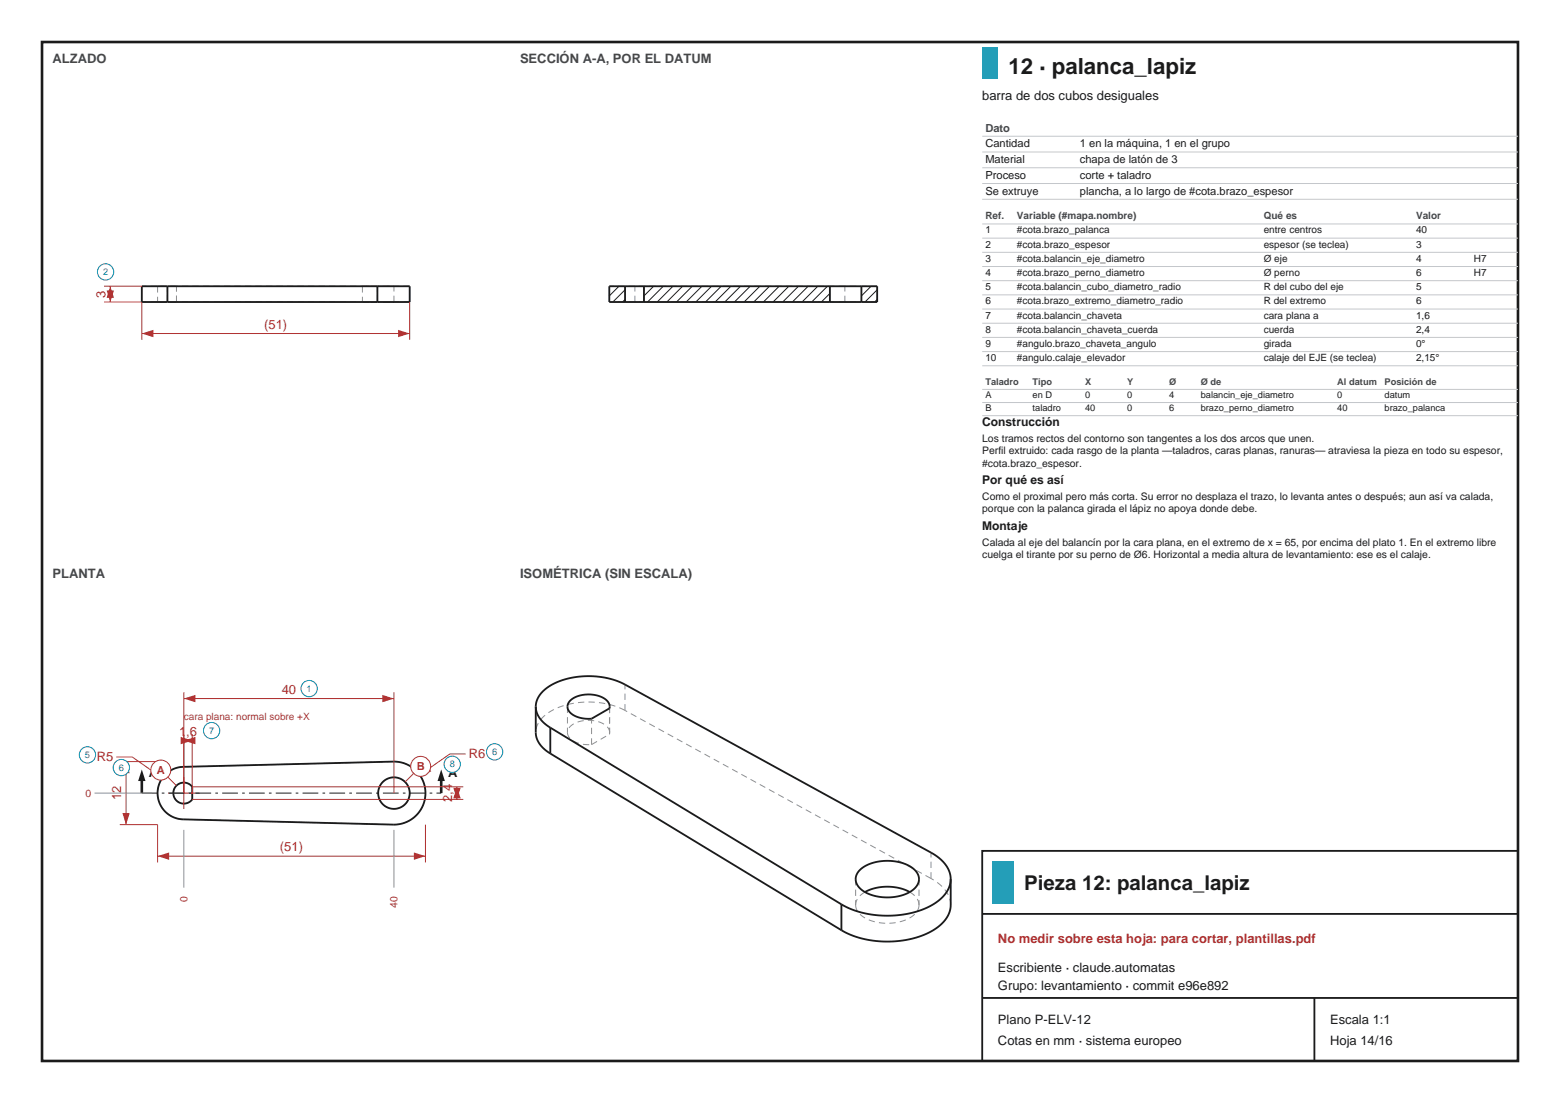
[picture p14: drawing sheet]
<svg xmlns="http://www.w3.org/2000/svg" width="297mm" height="210mm" viewBox="0 0 297 210" stroke-linecap="round" stroke-linejoin="round" font-family="sans-serif">
<defs><g id="words">
<text font-size="4.2" fill="#1b1b1b" x="192" y="14">12 · palanca_lapiz</text>
<text font-size="3.9" fill="#1b1b1b" x="195" y="169.5">Pieza 12: palanca_lapiz</text>
<g font-size="2.5" fill="#41464d">
<text x="10" y="12">ALZADO</text>
<text x="99" y="12">SECCIÓN A-A, POR EL DATUM</text>
<text x="10" y="110">PLANTA</text>
<text x="99" y="110">ISOMÉTRICA (SIN ESCALA)</text>
</g>
<g font-size="2.5" fill="#1b1b1b">
<text x="187" y="19">barra de dos cubos desiguales</text>
<text x="28.3" y="148">A</text>
<text x="85.3" y="148">A</text>
<text x="190" y="185">Escribiente · claude.automatas</text>
<text x="190" y="188.5">Grupo: levantamiento · commit e96e892</text>
<text x="190" y="195">Plano P-ELV-12</text>
<text x="253.2" y="195">Escala 1:1</text>
<text x="190" y="199">Cotas en mm · sistema europeo</text>
<text x="253.2" y="199">Hoja 14/16</text>
</g>
<g font-size="2.5" fill="#b03030">
<text x="20.1" y="56.7" transform="rotate(-90 20.1 56.7)">3</text>
<text x="50.3" y="62.6">(51)</text>
<text x="53.6" y="132.1">40</text>
<text x="34.1" y="140.1">1,6</text>
<text x="18.4" y="144.9">R5</text>
<text x="89.2" y="144.3">R6</text>
<text x="23.1" y="152.4" transform="rotate(-90 23.1 152.4)">12</text>
<text x="86.1" y="152.7" transform="rotate(-90 86.1 152.7)">2,4</text>
<text x="53.3" y="162.1">(51)</text>
<text x="190" y="179.5">No medir sobre esta hoja: para cortar, plantillas.pdf</text>
</g>
<g font-size="2.3" fill="#1b1b1b">
<text x="187" y="81.1">Construcción</text>
<text x="187" y="92.2">Por qué es así</text>
<text x="187" y="100.9">Montaje</text>
</g>
<text font-size="2.1" fill="#41464d" x="187.6" y="25">Dato</text>
<g font-size="2.1" fill="#1b1b1b">
<text x="187.6" y="28">Cantidad</text>
<text x="205.6" y="28">1 en la máquina, 1 en el grupo</text>
<text x="187.6" y="31">Material</text>
<text x="187.6" y="34">Proceso</text>
<text x="205.6" y="31">chapa de latón de 3</text>
<text x="205.6" y="34">corte + taladro</text>
<text x="187.6" y="37">Se extruye</text>
<text x="205.6" y="37">plancha, a lo largo de #cota.brazo_espesor</text>
</g>
<g font-size="2.1" fill="#b03030">
<text x="29.9" y="147.4">A</text>
<text x="79.3" y="146.7">B</text>
</g>
<g font-size="2" fill="#1b1b1b">
<text x="187" y="84.1">Los tramos rectos del contorno son tangentes a los dos arcos que unen.</text>
<text x="187" y="86.5">Perfil extruido: cada rasgo de la planta —taladros, caras planas, ranuras— atraviesa la pieza en todo su espesor,</text>
<text x="187" y="88.8">#cota.brazo_espesor.</text>
<text x="187" y="95.2">Como el proximal pero más corta. Su error no desplaza el trazo, lo levanta antes o después; aun así va calada,</text>
<text x="187" y="97.5">porque con la palanca girada el lápiz no apoya donde debe.</text>
<text x="187" y="103.9">Calada al eje del balancín por la cara plana, en el extremo de x = 65, por encima del plato 1. En el extremo libre</text>
<text x="187" y="106.3">cuelga el tirante por su perno de Ø6. Horizontal a media altura de levantamiento: ese es el calaje.</text>
</g>
<g font-size="2" fill="#b03030">
<text x="16.3" y="151.7">0</text>
<text x="35.7" y="171.7" transform="rotate(-90 35.7 171.7)">0</text>
<text x="75.7" y="172.8" transform="rotate(-90 75.7 172.8)">40</text>
</g>
<g font-size="1.9" fill="#41464d">
<text x="187.6" y="41.7">Ref.</text>
<text x="193.6" y="41.7">Variable (#mapa.nombre)</text>
<text x="240.6" y="41.7">Qué es</text>
<text x="269.6" y="41.7">Valor</text>
</g>
<g font-size="1.9" fill="#1b1b1b">
<text x="187.6" y="44.4">1</text>
<text x="187.6" y="47.1">2</text>
<text x="193.6" y="44.4">#cota.brazo_palanca</text>
<text x="193.6" y="47.1">#cota.brazo_espesor</text>
<text x="240.6" y="44.4">entre centros</text>
<text x="240.6" y="47.1">espesor (se teclea)</text>
<text x="269.6" y="44.4">40</text>
<text x="269.6" y="47.1">3</text>
<text x="187.6" y="49.8">3</text>
<text x="187.6" y="52.5">4</text>
<text x="193.6" y="49.8">#cota.balancin_eje_diametro</text>
<text x="193.6" y="52.5">#cota.brazo_perno_diametro</text>
<text x="240.6" y="49.8">Ø eje</text>
<text x="240.6" y="52.5">Ø perno</text>
<text x="269.6" y="49.8">4</text>
<text x="269.6" y="52.5">6</text>
<text x="280.6" y="49.8">H7</text>
<text x="280.6" y="52.5">H7</text>
<text x="187.6" y="55.2">5</text>
<text x="187.6" y="57.9">6</text>
<text x="193.6" y="55.2">#cota.balancin_cubo_diametro_radio</text>
<text x="193.6" y="57.9">#cota.brazo_extremo_diametro_radio</text>
<text x="240.6" y="55.2">R del cubo del eje</text>
<text x="240.6" y="57.9">R del extremo</text>
<text x="269.6" y="55.2">5</text>
<text x="269.6" y="57.9">6</text>
<text x="187.6" y="60.6">7</text>
<text x="187.6" y="63.3">8</text>
<text x="193.6" y="60.6">#cota.balancin_chaveta</text>
<text x="193.6" y="63.3">#cota.balancin_chaveta_cuerda</text>
<text x="240.6" y="60.6">cara plana a</text>
<text x="240.6" y="63.3">cuerda</text>
<text x="269.6" y="60.6">1,6</text>
<text x="269.6" y="63.3">2,4</text>
<text x="187.6" y="66">9</text>
<text x="187.6" y="68.7">10</text>
<text x="193.6" y="66">#angulo.brazo_chaveta_angulo</text>
<text x="193.6" y="68.7">#angulo.calaje_elevador</text>
<text x="240.6" y="66">girada</text>
<text x="240.6" y="68.7">calaje del EJE (se teclea)</text>
<text x="269.6" y="66">0°</text>
<text x="269.6" y="68.7">2,15°</text>
</g>
<text font-size="1.9" fill="#b03030" x="35" y="137">cara plana: normal sobre +X</text>
<g font-size="1.8" fill="#1b5fb0">
<text x="19.6" y="52.4">2</text>
<text x="58.4" y="131.7">1</text>
<text x="39.8" y="139.7">7</text>
<text x="93.7" y="143.7">6</text>
<text x="16.2" y="144.3">5</text>
<text x="22.6" y="146.7">6</text>
<text x="85.6" y="146.1">8</text>
</g>
<g font-size="1.8" fill="#41464d">
<text x="187.6" y="73.2">Taladro</text>
<text x="196.6" y="73.2">Tipo</text>
<text x="206.6" y="73.2">X</text>
<text x="214.6" y="73.2">Y</text>
<text x="222.6" y="73.2">Ø</text>
<text x="228.6" y="73.2">Ø de</text>
<text x="254.6" y="73.2">Al datum</text>
<text x="263.6" y="73.2">Posición de</text>
</g>
<g font-size="1.8" fill="#1b1b1b">
<text x="187.6" y="75.7">A</text>
<text x="196.6" y="75.7">en D</text>
<text x="206.6" y="75.7">0</text>
<text x="214.6" y="75.7">0</text>
<text x="222.6" y="75.7">4</text>
<text x="228.6" y="75.7">balancin_eje_diametro</text>
<text x="254.6" y="75.7">0</text>
<text x="263.6" y="75.7">datum</text>
<text x="187.6" y="78.2">B</text>
<text x="196.6" y="78.2">taladro</text>
<text x="206.6" y="78.2">40</text>
<text x="214.6" y="78.2">0</text>
<text x="222.6" y="78.2">6</text>
<text x="228.6" y="78.2">brazo_perno_diametro</text>
<text x="254.6" y="78.2">40</text>
<text x="263.6" y="78.2">brazo_palanca</text>
</g>
</g></defs>
<path d="M8 8h281v194h-281z" fill="none" stroke="#1b1b1b" stroke-width=".5"/>
<g fill="none" stroke="#8a8f96" stroke-width=".19" stroke-dasharray="1.2 .8" stroke-linecap="butt">
<path d="M30 57.5h3.6M30 54.5h3.6M30 54.5v3M31.9 57.5h-4.9M31.9 54.5h-4.9M31.9 57.5v-3M33.6 57.5v-3M33.6 57.5h-3.6M33.6 54.5h-3.6M69 57.5h6M69 54.5h6M69 54.5v3"/>
<path d="M71.9 57.5h-40M71.9 54.5h-40M71.9 57.5v-3M75 57.5v-3M75 57.5h-6M75 54.5h-6M78 57.5h-6.1M78 54.5h-6.1"/>
</g>
<path d="M31.9 54.5h-4.9v3h4.9M31.9 57.5h40M31.9 54.5h40M31.9 54.5v3M71.9 54.5h6.1v3h-6.1M71.9 54.5v3" fill="none" stroke="#1b1b1b" stroke-width=".35"/>
<path d="M27 57.5v7.2M78 57.5v7.2M27 63.5h51" fill="none" stroke="#b03030" stroke-width=".19"/>
<g fill="#b03030">
<path d="M27 63.5l2.2-.7v1.4z"/>
<path d="M75.8 62.8l2.2 .7-2.2 .7z"/>
</g>
<path d="M19.8 57.5h7.2M19.8 54.5h7.2M21 54.5v3" fill="none" stroke="#b03030" stroke-width=".19"/>
<g fill="#b03030">
<path d="M20.3 55.3h1.4l-.7 2.2z"/>
<path d="M21 54.5l.7 2.2h-1.4z"/>
</g>
<circle cx="20.1" cy="51.8" r="1.55" fill="#fff" stroke="#1b5fb0" stroke-width=".19"/>
<g fill="none" stroke="#1b1b1b" stroke-width=".19">
<path d="M117.8 54.5l-1.8 1.8M119 55.2l-2.3 2.3M119 57l-.5 .5M124.4 54.5l-1.8 1.8M126.3 54.5l-3 3M128.1 54.5l-3 3M130 54.5l-3 3M131.8 54.5l-3 3M133.6 54.5l-3 3M135.5 54.5l-3 3M137.3 54.5l-3 3M139.1 54.5l-3 3"/>
<path d="M141 54.5l-3 3M142.8 54.5l-3 3M144.7 54.5l-3 3M146.5 54.5l-3 3M148.3 54.5l-3 3M150.2 54.5l-3 3M152 54.5l-3 3M153.9 54.5l-3 3M155.7 54.5l-3 3M157.5 54.5l-3 3M158 55.9l-1.6 1.6M165.8 54.5l-1.8 1.8"/>
<path d="M167 55.2l-2.3 2.3M167 57l-.5 .5"/>
</g>
<g fill="none" stroke="#8a8f96" stroke-width=".19" stroke-dasharray="1.2 .8" stroke-linecap="butt">
<path d="M120.9 57.5h-4.9M120.9 54.5h-4.9M120.9 57.5v-3M122.6 57.5v-3M160.9 57.5h-40M160.9 54.5h-40M160.9 57.5v-3M167 57.5h-6.1M167 54.5h-6.1M34.9 146l-1 .1-.9 .3-.9 .5-.7 .7-.6 .7-.5 .9-.3 1.8 .3 1.8 .5 .9 .6 .7 .7 .7 .9 .5 .9 .3 1 .1M34.9 156l39.9 1M36.6 149.8a2 2 0 0 0-2.9-.3 2 2 0 0 0 0 3 2 2 0 0 0 2.9-.3"/>
<path d="M36.6 152.2v-2.4M74.8 145l-39.9 1M74.8 157l1.3-.1 1.1-.3 1.1-.6 .9-.7 .8-1 .5-1 .4-1 .1-1.3-.1-1.3-.4-1-.5-1-.8-1-.9-.7-1.1-.6-1.1-.3-1.3-.1M78 151a3 3 0 0 0-4.4-2.6 3 3 0 0 0-.3 5.1 3 3 0 0 0 4.7-2.2v-.3"/>
</g>
<g fill="none" stroke="#1b1b1b" stroke-width=".35">
<path d="M119 57.5h3.6M119 54.5h3.6M119 54.5h-3v3h3M119 54.5v3M122.6 57.5h35.4M122.6 54.5h35.4M122.6 54.5v3M158 57.5h6M158 54.5h6M158 54.5v3M164 54.5h3v3h-3M164 54.5v3"/>
<path d="M31.5 147.5l1.5-1.1 1.7-.4 40.7-1 1.3 .2 1 .4 1.1 .7 .8 .8 .6 .9 .5 1.1 .2 1.1 .1 1.2-.5 2.1-1.2 1.7-1.7 1.2-2 .6-41-1-1.4-.3-1.2-.7-1-1-.7-1.2-.3-1.5 .1-1.4 .5-1.3zM33.6 149.6a2 2 0 0 1 3 .2v2.4a2 2 0 0 1-2.9 .3 2 2 0 0 1-.1-2.9z"/>
<circle cx="75" cy="151" r="3"/>
</g>
<path d="M30 157v7.2M81 157v7.2M30 163h51" fill="none" stroke="#b03030" stroke-width=".19"/>
<g fill="#b03030">
<path d="M30 163l2.2-.7v1.4z"/>
<path d="M78.8 162.3l2.2 .7-2.2 .7z"/>
</g>
<path d="M22.8 157h7.2M22.8 145h7.2M24 145v12" fill="none" stroke="#b03030" stroke-width=".19"/>
<g fill="#b03030">
<path d="M23.3 154.8h1.4l-.7 2.2z"/>
<path d="M24 145l.7 2.2h-1.4z"/>
</g>
<circle cx="23.1" cy="146.1" r="1.55" fill="#fff" stroke="#1b5fb0" stroke-width=".19"/>
<path d="M32 151h6M35 148v6" fill="none" stroke="#b03030" stroke-width=".2"/>
<path d="M27 151h57" fill="none" stroke="#1b1b1b" stroke-width=".19" stroke-dasharray="3 .8 .5 .8" stroke-linecap="butt"/>
<path d="M27 148.5v2.5" fill="none" stroke="#1b1b1b" stroke-width=".5"/>
<path d="M27 146.5l.7 2.2h-1.4z" fill="#1b1b1b"/>
<path d="M84 148.5v2.5" fill="none" stroke="#1b1b1b" stroke-width=".5"/>
<path d="M84 146.5l.7 2.2h-1.4z" fill="#1b1b1b"/>
<path d="M88.6 143.5h-3l-5.7 4.1" fill="none" stroke="#b03030" stroke-width=".19"/>
<path d="M81.3 145.7l.8 1.2-2.2 .7z" fill="#b03030"/>
<circle cx="94.2" cy="143.1" r="1.55" fill="#fff" stroke="#1b5fb0" stroke-width=".19"/>
<path d="M22.2 144.1h3l5.7 4" fill="none" stroke="#b03030" stroke-width=".19"/>
<path d="M29.5 146.3l1.4 1.8-2.2-.7z" fill="#b03030"/>
<circle cx="16.7" cy="143.7" r="1.55" fill="#fff" stroke="#1b5fb0" stroke-width=".19"/>
<path d="M35 131.8v19.2M35 133h40M75 131.8v19.2" fill="none" stroke="#b03030" stroke-width=".19"/>
<g fill="#b03030">
<path d="M35 133l2.2-.7v1.4z"/>
<path d="M72.8 132.3l2.2 .7-2.2 .7z"/>
</g>
<circle cx="58.9" cy="131.1" r="1.55" fill="#fff" stroke="#1b5fb0" stroke-width=".19"/>
<path d="M35 139.8v11.2M36.6 139.8v11.2M35 141h1.6" fill="none" stroke="#b03030" stroke-width=".19"/>
<g fill="#b03030">
<path d="M35 141l2.2-.7v1.4z"/>
<path d="M34.4 140.3l2.2 .7-2.2 .7z"/>
</g>
<circle cx="40.3" cy="139.1" r="1.55" fill="#fff" stroke="#1b5fb0" stroke-width=".19"/>
<path d="M36.6 152.2h51.6M36.6 149.8h51.6M87 149.8v2.4" fill="none" stroke="#b03030" stroke-width=".19"/>
<g fill="#b03030">
<path d="M86.3 150h1.4l-.7 2.2z"/>
<path d="M87 149.8l.7 2.2h-1.4z"/>
</g>
<circle cx="86.1" cy="145.5" r="1.55" fill="#fff" stroke="#1b5fb0" stroke-width=".19"/>
<path d="M32 148l1.6 1.6" fill="none" stroke="#b03030" stroke-width=".19"/>
<circle cx="30.6" cy="146.6" r="1.9" fill="#fff" stroke="#b03030" stroke-width=".19"/>
<path d="M78.7 147.3l-1.6 1.6" fill="none" stroke="#b03030" stroke-width=".19"/>
<circle cx="80.1" cy="145.9" r="1.9" fill="#fff" stroke="#b03030" stroke-width=".19"/>
<path d="M18 151h11M35 158v11M75 158v11" fill="none" stroke="#8a8f96" stroke-width=".19"/>
<g fill="none" stroke="#8a8f96" stroke-width=".19" stroke-dasharray="1.2 .8" stroke-linecap="butt">
<path d="M108 139.5a2.87 2.87 0 0 0 2.7 2.1l1.9 .2M108 134.5v5M116 139.8l.1-.3M116 139.8v-4.9M116.1 139.5a2.86 2.86 0 0 0-2.6-2.2 5.3 5.3 0 0 0-5.2 1.4l-.3 .8M116.1 134.5v5M119 135.3a15.4 15.4 0 0 0-14.9 .6l-.9 .8a4.1 4.1 0 0 0-1.2 2.8M119 135.3v-5M112.6 141.8v-5M112.6 141.8l3.4-2M162.9 167.4v4.9M162.9 172.3a4 4 0 0 0 3.3 3.1 9.6 9.6 0 0 0 7-.6"/>
<path d="M164.7 169.8a3.1 3.1 0 0 0-1.8 2.5M173.2 174.8a3.1 3.1 0 0 0 1.8-2.5M175 167.4v4.9M175 172.3a3.1 3.1 0 0 0-1.8-2.5M177.3 167.3l-58.3-32M177.3 167.3v-5M181 172.3a6.2 6.2 0 0 0-3.8-5"/>
</g>
<path d="M102 134.5v5a5 5 0 0 0 2.8 4M102 134.5a5.7 5.7 0 0 1 4.1-4.6 16 16 0 0 1 12.9 .4l58.3 32a6.3 6.3 0 0 1 3.7 5.1M102 134.5a5 5 0 0 0 2.8 4M104.8 138.5l55.4 33.7M104.8 138.5v5M108.6 133.3a5.8 5.8 0 0 1 7.1 .2l.3 .8v.6l-3.4 1.9a5 5 0 0 1-4.3-1.5 1.52 1.52 0 0 1 .3-2zM104.8 143.5l55.4 33.6M160.2 172.2v4.9M163.7 165.6a8.7 8.7 0 0 1 10.5 0 2.45 2.45 0 0 1-.8 4.1 8.9 8.9 0 0 1-9.7-.6 2.28 2.28 0 0 1 0-3.5zM164.7 169.8a9.4 9.4 0 0 1 8.5 0M181 167.4v4.9a6.5 6.5 0 0 1-4.2 5.3 18.9 18.9 0 0 1-16.6-.5M181 167.4a6.5 6.5 0 0 1-4.2 5.2 18.9 18.9 0 0 1-16.6-.4" fill="none" stroke="#1b1b1b" stroke-width=".35"/>
<path d="M187 9h3v6h-3z" fill-rule="evenodd" fill="#17a2b8"/>
<g fill="none" stroke="#c4c7cc" stroke-width=".19">
<path d="M187 25.9h102M187 28.9h102M187 31.9h102M187 34.9h102M187 37.9h102M187 42.6h102M187 45.3h102M187 48h102M187 50.7h102M187 53.4h102M187 56.1h102M187 58.8h102"/>
<path d="M187 61.5h102M187 64.2h102M187 66.9h102M187 69.6h102M187 74.1h102M187 76.6h102M187 79.1h102"/>
</g>
<path d="M187 162h102v40h-102zM187 174h102M187 190h102M250.2 190v12" fill="none" stroke="#1b1b1b" stroke-width=".35"/>
<path d="M189 164h4v8h-4z" fill-rule="evenodd" fill="#17a2b8"/>
<use href="#words"/>
</svg>
